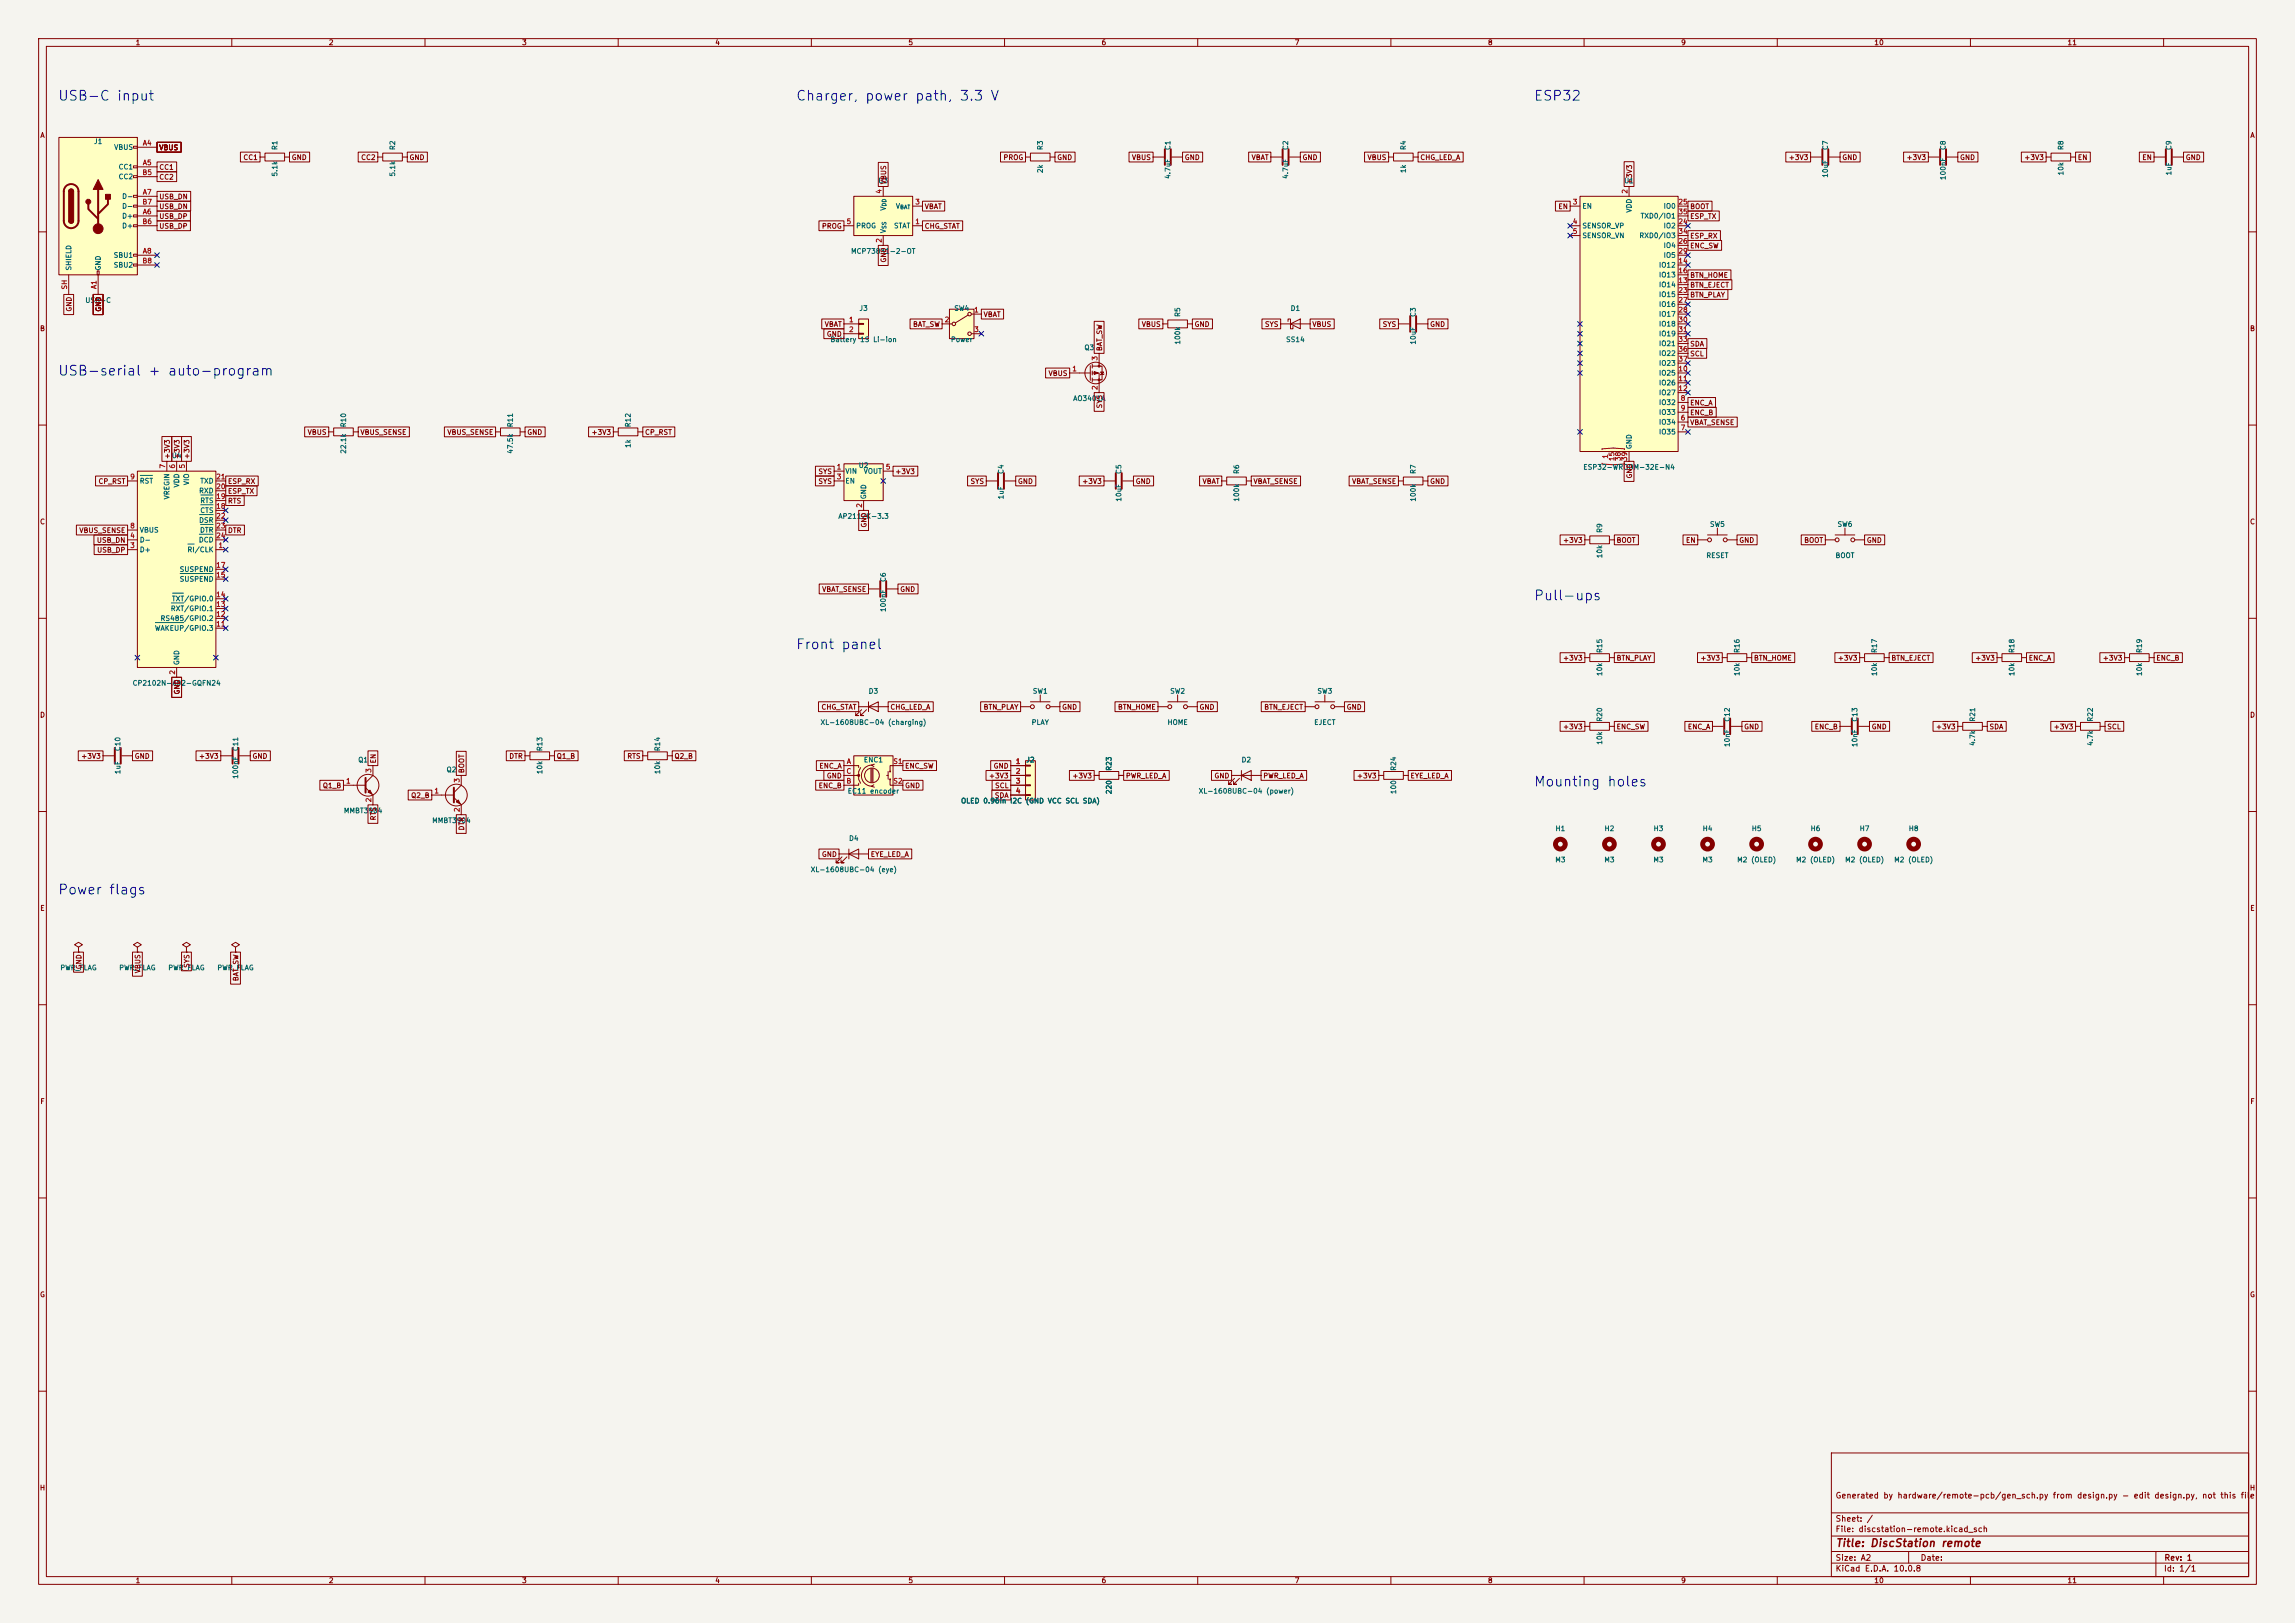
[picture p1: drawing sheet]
<svg xmlns="http://www.w3.org/2000/svg" width="594mm" height="420mm" viewBox="0 0 594 420" stroke-linecap="round" stroke-linejoin="round" font-family="sans-serif">
<defs><g id="words">
<g font-size="2.5" fill="#0000c2">
<text x="14.8" y="26.7">USB-C input</text>
<text x="205.8" y="26.7">Charger, power path, 3.3 V</text>
<text x="396.8" y="26.7">ESP32</text>
<text x="14.8" y="97.8">USB-serial + auto-program</text>
<text x="396.8" y="156">Pull-ups</text>
<text x="205.8" y="168.6">Front panel</text>
<text x="396.8" y="204.2">Mounting holes</text>
<text x="14.8" y="232.1">Power flags</text>
</g>
<text font-size="2" fill="#840000" x="475" y="400.8">Title: DiscStation remote</text>
<g font-size="1.5" fill="#840000">
<text x="475" y="388.1">Generated by hardware/remote-pcb/gen_sch.py from design.py - edit design.py, not this file</text>
<text x="475" y="394.1">Sheet: /</text>
<text x="475" y="396.8">File: discstation-remote.kicad_sch</text>
<text x="475" y="407">KiCad E.D.A. 10.0.8</text>
<text x="475" y="404.2">Size: A2</text>
<text x="497" y="404.2">Date:</text>
<text x="560" y="407">Id: 1/1</text>
<text x="560.1" y="404.2">Rev: 1</text>
</g>
<g font-size="1.3" fill="#840000">
<text x="35" y="12">1</text>
<text x="85" y="12">2</text>
<text x="135" y="12">3</text>
<text x="185" y="12">4</text>
<text x="235" y="12">5</text>
<text x="285" y="12">6</text>
<text x="335" y="12">7</text>
<text x="385" y="12">8</text>
<text x="435" y="12">9</text>
<text x="485" y="12">10</text>
<text x="535" y="12">11</text>
<text x="10.3" y="36">A</text>
<text x="582.3" y="36">A</text>
<text x="41.1" y="39.2">VBUS</text>
<text x="62.9" y="41.7">CC1</text>
<text x="75.4" y="41.7">GND</text>
<text x="93.3" y="41.7">CC2</text>
<text x="105.9" y="41.7">GND</text>
<text x="259.6" y="41.7">PROG</text>
<text x="273.5" y="41.7">GND</text>
<text x="292.8" y="41.7">VBUS</text>
<text x="306.5" y="41.7">GND</text>
<text x="323.8" y="41.7">VBAT</text>
<text x="337" y="41.7">GND</text>
<text x="353.8" y="41.7">VBUS</text>
<text x="367.5" y="41.7">CHG_LED_A</text>
<text x="462.8" y="41.7">+3V3</text>
<text x="476.7" y="41.7">GND</text>
<text x="493.3" y="41.7">+3V3</text>
<text x="507.2" y="41.7">GND</text>
<text x="523.8" y="41.7">+3V3</text>
<text x="537.7" y="41.7">EN</text>
<text x="554.3" y="41.7">EN</text>
<text x="565.6" y="41.7">GND</text>
<text x="41.1" y="44.2">CC1</text>
<text x="41.1" y="46.8">CC2</text>
<text x="229.7" y="47.8" transform="rotate(-90 229.7 47.8)">VBUS</text>
<text x="422.7" y="47.8" transform="rotate(-90 422.7 47.8)">+3V3</text>
<text x="41.1" y="51.9">USB_DN</text>
<text x="41.1" y="56.9">USB_DP</text>
<text x="41.1" y="59.5">USB_DP</text>
<text x="41.1" y="54.4">USB_DN</text>
<text x="212.6" y="59.5">PROG</text>
<text x="239.2" y="54.4">VBAT</text>
<text x="239.2" y="59.5">CHG_STAT</text>
<text x="403.2" y="54.4">EN</text>
<text x="437.3" y="56.9">ESP_TX</text>
<text x="437.3" y="54.4">BOOT</text>
<text x="437.3" y="64.6">ENC_SW</text>
<text x="437.3" y="62">ESP_RX</text>
<text x="229.7" y="68.1" transform="rotate(-90 229.7 68.1)">GND</text>
<text x="437.3" y="74.7">BTN_EJECT</text>
<text x="437.3" y="72.2">BTN_HOME</text>
<text x="437.3" y="77.3">BTN_PLAY</text>
<text x="18.8" y="80.8" transform="rotate(-90 18.8 80.8)">GND</text>
<text x="26.5" y="80.8" transform="rotate(-90 26.5 80.8)">GND</text>
<text x="254.4" y="82.3">VBAT</text>
<text x="10.2" y="86">B</text>
<text x="213.3" y="84.9">VBAT</text>
<text x="213.9" y="87.4">GND</text>
<text x="236.2" y="84.9">BAT_SW</text>
<text x="295.4" y="84.9">VBUS</text>
<text x="309.1" y="84.9">GND</text>
<text x="327.3" y="84.9">SYS</text>
<text x="339.5" y="84.9">VBUS</text>
<text x="357.7" y="84.9">SYS</text>
<text x="370" y="84.9">GND</text>
<text x="437.3" y="90">SDA</text>
<text x="582.2" y="86">B</text>
<text x="285.5" y="91" transform="rotate(-90 285.5 91)">BAT_SW</text>
<text x="437.3" y="92.5">SCL</text>
<text x="271.3" y="97.6">VBUS</text>
<text x="285.5" y="105.8" transform="rotate(-90 285.5 105.8)">SYS</text>
<text x="437.3" y="105.2">ENC_A</text>
<text x="437.3" y="107.7">ENC_B</text>
<text x="79.5" y="112.8">VBUS</text>
<text x="93.2" y="112.8">VBUS_SENSE</text>
<text x="115.7" y="112.8">VBUS_SENSE</text>
<text x="136.3" y="112.8">GND</text>
<text x="153" y="112.8">+3V3</text>
<text x="166.8" y="112.8">CP_RST</text>
<text x="437.3" y="110.3">VBAT_SENSE</text>
<text x="44.2" y="118.9" transform="rotate(-90 44.2 118.9)">+3V3</text>
<text x="46.8" y="118.9" transform="rotate(-90 46.8 118.9)">+3V3</text>
<text x="49.3" y="118.9" transform="rotate(-90 49.3 118.9)">+3V3</text>
<text x="25.4" y="125.5">CP_RST</text>
<text x="58.9" y="125.5">ESP_RX</text>
<text x="211.7" y="123">SYS</text>
<text x="211.7" y="125.5">SYS</text>
<text x="231.6" y="123">+3V3</text>
<text x="251.1" y="125.5">SYS</text>
<text x="263.3" y="125.5">GND</text>
<text x="280" y="125.5">+3V3</text>
<text x="293.8" y="125.5">GND</text>
<text x="311.1" y="125.5">VBAT</text>
<text x="324.3" y="125.5">VBAT_SENSE</text>
<text x="349.8" y="125.5">VBAT_SENSE</text>
<text x="370" y="125.5">GND</text>
<text x="422.7" y="124" transform="rotate(-90 422.7 124)">GND</text>
<text x="58.9" y="130.6">RTS</text>
<text x="58.9" y="128.1">ESP_TX</text>
<text x="10.2" y="136">C</text>
<text x="224.6" y="136.7" transform="rotate(-90 224.6 136.7)">GND</text>
<text x="582.2" y="136">C</text>
<text x="20.4" y="138.2">VBUS_SENSE</text>
<text x="24.9" y="140.8">USB_DN</text>
<text x="25" y="143.3">USB_DP</text>
<text x="58.9" y="138.2">DTR</text>
<text x="404.4" y="140.8">+3V3</text>
<text x="418.3" y="140.8">BOOT</text>
<text x="436.2" y="140.8">EN</text>
<text x="450" y="140.8">GND</text>
<text x="466.8" y="140.8">BOOT</text>
<text x="483" y="140.8">GND</text>
<text x="212.7" y="153.5">VBAT_SENSE</text>
<text x="232.9" y="153.5">GND</text>
<text x="404.4" y="171.2">+3V3</text>
<text x="418.3" y="171.2">BTN_PLAY</text>
<text x="440" y="171.2">+3V3</text>
<text x="453.8" y="171.2">BTN_HOME</text>
<text x="475.5" y="171.2">+3V3</text>
<text x="489.4" y="171.2">BTN_EJECT</text>
<text x="511.1" y="171.2">+3V3</text>
<text x="525" y="171.2">ENC_A</text>
<text x="544.1" y="171.2">+3V3</text>
<text x="558" y="171.2">ENC_B</text>
<text x="46.8" y="179.8" transform="rotate(-90 46.8 179.8)">GND</text>
<text x="10.2" y="186">D</text>
<text x="212.5" y="183.9">CHG_STAT</text>
<text x="230.3" y="183.9">CHG_LED_A</text>
<text x="254.4" y="183.9">BTN_PLAY</text>
<text x="274.8" y="183.9">GND</text>
<text x="289.2" y="183.9">BTN_HOME</text>
<text x="310.3" y="183.9">GND</text>
<text x="327.1" y="183.9">BTN_EJECT</text>
<text x="348.4" y="183.9">GND</text>
<text x="582.2" y="186">D</text>
<text x="404.4" y="189">+3V3</text>
<text x="418.3" y="189">ENC_SW</text>
<text x="436.7" y="189">ENC_A</text>
<text x="451.3" y="189">GND</text>
<text x="469.6" y="189">ENC_B</text>
<text x="484.3" y="189">GND</text>
<text x="500.9" y="189">+3V3</text>
<text x="514.8" y="189">SDA</text>
<text x="531.4" y="189">+3V3</text>
<text x="545.3" y="189">SCL</text>
<text x="20.9" y="196.6">+3V3</text>
<text x="34.7" y="196.6">GND</text>
<text x="51.4" y="196.6">+3V3</text>
<text x="65.2" y="196.6">GND</text>
<text x="97.6" y="197.7" transform="rotate(-90 97.6 197.7)">EN</text>
<text x="131.7" y="196.6">DTR</text>
<text x="144" y="196.6">Q1_B</text>
<text x="162.2" y="196.6">RTS</text>
<text x="174.4" y="196.6">Q2_B</text>
<text x="120.4" y="200.2" transform="rotate(-90 120.4 200.2)">BOOT</text>
<text x="211.9" y="199.2">ENC_A</text>
<text x="213.9" y="201.7">GND</text>
<text x="234.1" y="199.2">ENC_SW</text>
<text x="255.8" y="201.7">+3V3</text>
<text x="257" y="199.2">GND</text>
<text x="277.4" y="201.7">+3V3</text>
<text x="291.3" y="201.7">PWR_LED_A</text>
<text x="314.2" y="201.7">GND</text>
<text x="326.8" y="201.7">PWR_LED_A</text>
<text x="351.1" y="201.7">+3V3</text>
<text x="364.9" y="201.7">EYE_LED_A</text>
<text x="83.4" y="204.3">Q1_B</text>
<text x="106.3" y="206.8">Q2_B</text>
<text x="211.7" y="204.3">ENC_B</text>
<text x="234.1" y="204.3">GND</text>
<text x="257.3" y="206.8">SDA</text>
<text x="257.4" y="204.3">SCL</text>
<text x="97.6" y="212.4" transform="rotate(-90 97.6 212.4)">RTS</text>
<text x="120.4" y="215" transform="rotate(-90 120.4 215)">DTR</text>
<text x="212.6" y="222">GND</text>
<text x="225.2" y="222">EYE_LED_A</text>
<text x="10.3" y="236">E</text>
<text x="582.3" y="236">E</text>
<text x="21.4" y="251" transform="rotate(-90 21.4 251)">GND</text>
<text x="36.6" y="252" transform="rotate(-90 36.6 252)">VBUS</text>
<text x="49.3" y="250.6" transform="rotate(-90 49.3 250.6)">SYS</text>
<text x="62" y="254" transform="rotate(-90 62 254)">BAT_SW</text>
<text x="10.3" y="286">F</text>
<text x="582.3" y="286">F</text>
<text x="10.2" y="336">G</text>
<text x="582.2" y="336">G</text>
<text x="10.2" y="386">H</text>
<text x="582.2" y="386">H</text>
<text x="35" y="410">1</text>
<text x="85" y="410">2</text>
<text x="135" y="410">3</text>
<text x="185" y="410">4</text>
<text x="235" y="410">5</text>
<text x="285" y="410">6</text>
<text x="335" y="410">7</text>
<text x="385" y="410">8</text>
<text x="435" y="410">9</text>
<text x="485" y="410">10</text>
<text x="535" y="410">11</text>
</g>
<g font-size="1.3" fill="#006464">
<text x="24.2" y="37.6">J1</text>
<text x="29.4" y="39.1">VBUS</text>
<text x="72.1" y="39" transform="rotate(-90 72.1 39)">R1</text>
<text x="102.6" y="39" transform="rotate(-90 102.6 39)">R2</text>
<text x="270.2" y="39" transform="rotate(-90 270.2 39)">R3</text>
<text x="303.2" y="39" transform="rotate(-90 303.2 39)">C1</text>
<text x="333.7" y="39" transform="rotate(-90 333.7 39)">C2</text>
<text x="364.2" y="39" transform="rotate(-90 364.2 39)">R4</text>
<text x="473.4" y="39" transform="rotate(-90 473.4 39)">C7</text>
<text x="503.9" y="39" transform="rotate(-90 503.9 39)">C8</text>
<text x="534.4" y="39" transform="rotate(-90 534.4 39)">R8</text>
<text x="562.3" y="39" transform="rotate(-90 562.3 39)">C9</text>
<text x="30.6" y="44.1">CC1</text>
<text x="30.6" y="46.7">CC2</text>
<text x="72.1" y="45.8" transform="rotate(-90 72.1 45.8)">5.1k</text>
<text x="102.6" y="45.8" transform="rotate(-90 102.6 45.8)">5.1k</text>
<text x="227.2" y="47.7">U3</text>
<text x="270.2" y="44.9" transform="rotate(-90 270.2 44.9)">2k</text>
<text x="303.2" y="46.4" transform="rotate(-90 303.2 46.4)">4.7uF</text>
<text x="333.7" y="46.4" transform="rotate(-90 333.7 46.4)">4.7uF</text>
<text x="364.2" y="44.9" transform="rotate(-90 364.2 44.9)">1k</text>
<text x="420.2" y="47.7">U1</text>
<text x="473.4" y="46.1" transform="rotate(-90 473.4 46.1)">10uF</text>
<text x="503.9" y="46.7" transform="rotate(-90 503.9 46.7)">100nF</text>
<text x="534.4" y="45.5" transform="rotate(-90 534.4 45.5)">10k</text>
<text x="562.3" y="45.5" transform="rotate(-90 562.3 45.5)">1uF</text>
<text x="31.5" y="51.8">D-</text>
<text x="31.5" y="56.8">D+</text>
<text x="31.5" y="59.4">D+</text>
<text x="31.5" y="54.3">D-</text>
<text x="221.5" y="59.4">PROG</text>
<text x="229.6" y="54.7" transform="rotate(-90 229.6 54.7)">V</text>
<text x="231.3" y="59.4">STAT</text>
<text x="231.7" y="54.3">V</text>
<text x="409.4" y="54.3">EN</text>
<text x="409.4" y="59.4">SENSOR_VP</text>
<text x="422.6" y="55.2" transform="rotate(-90 422.6 55.2)">VDD</text>
<text x="424.5" y="56.8">TXD0/IO1</text>
<text x="430.5" y="59.4">IO2</text>
<text x="430.5" y="54.3">IO0</text>
<text x="220.1" y="66">MCP73831-2-OT</text>
<text x="229.6" y="60.5" transform="rotate(-90 229.6 60.5)">V</text>
<text x="409.4" y="61.9">SENSOR_VN</text>
<text x="424.2" y="61.9">RXD0/IO3</text>
<text x="430.5" y="64.5">IO4</text>
<text x="18.7" y="70.1" transform="rotate(-90 18.7 70.1)">SHIELD</text>
<text x="26.4" y="70.1" transform="rotate(-90 26.4 70.1)">GND</text>
<text x="29.3" y="67">SBU1</text>
<text x="29.3" y="69.5">SBU2</text>
<text x="429.3" y="69.5">IO12</text>
<text x="430.5" y="67">IO5</text>
<text x="429.3" y="74.6">IO14</text>
<text x="429.3" y="72.1">IO13</text>
<text x="429.3" y="77.2">IO15</text>
<text x="21.9" y="78.7">USB-C</text>
<text x="222.3" y="80.7">J3</text>
<text x="246.9" y="80.7">SW4</text>
<text x="305.8" y="82.1" transform="rotate(-90 305.8 82.1)">R5</text>
<text x="333.9" y="80.7">D1</text>
<text x="366.7" y="82.1" transform="rotate(-90 366.7 82.1)">C3</text>
<text x="429.3" y="79.7">IO16</text>
<text x="429.3" y="82.2">IO17</text>
<text x="214.8" y="88.8">Battery 1S Li-ion</text>
<text x="246" y="88.8">Power</text>
<text x="305.8" y="89.3" transform="rotate(-90 305.8 89.3)">100k</text>
<text x="332.7" y="88.8">SS14</text>
<text x="366.7" y="89.3" transform="rotate(-90 366.7 89.3)">10uF</text>
<text x="429.3" y="84.8">IO18</text>
<text x="429.3" y="87.3">IO19</text>
<text x="429.3" y="89.9">IO21</text>
<text x="280.5" y="90.9">Q3</text>
<text x="429.3" y="92.4">IO22</text>
<text x="429.3" y="94.9">IO23</text>
<text x="429.3" y="97.5">IO25</text>
<text x="429.3" y="100">IO26</text>
<text x="277.6" y="104.1">AO3401A</text>
<text x="429.3" y="105.1">IO32</text>
<text x="429.3" y="107.6">IO33</text>
<text x="429.3" y="102.6">IO27</text>
<text x="89.9" y="110.7" transform="rotate(-90 89.9 110.7)">R10</text>
<text x="133" y="110.7" transform="rotate(-90 133 110.7)">R11</text>
<text x="163.5" y="110.7" transform="rotate(-90 163.5 110.7)">R12</text>
<text x="429.3" y="110.2">IO34</text>
<text x="429.3" y="112.7">IO35</text>
<text x="44.3" y="118.8">U4</text>
<text x="89.9" y="117.6" transform="rotate(-90 89.9 117.6)">22.1k</text>
<text x="133" y="117.6" transform="rotate(-90 133 117.6)">47.5k</text>
<text x="163.5" y="116" transform="rotate(-90 163.5 116)">1k</text>
<text x="422.6" y="116.4" transform="rotate(-90 422.6 116.4)">GND</text>
<text x="36" y="125.4">RST</text>
<text x="49.2" y="125.7" transform="rotate(-90 49.2 125.7)">VIO</text>
<text x="51.7" y="125.4">TXD</text>
<text x="218.7" y="122.9">VIN</text>
<text x="218.7" y="125.4">EN</text>
<text x="222.1" y="121.4">U2</text>
<text x="223.4" y="122.9">VOUT</text>
<text x="260" y="122.8" transform="rotate(-90 260 122.8)">C4</text>
<text x="290.5" y="122.8" transform="rotate(-90 290.5 122.8)">C5</text>
<text x="321" y="122.8" transform="rotate(-90 321 122.8)">R6</text>
<text x="366.7" y="122.8" transform="rotate(-90 366.7 122.8)">R7</text>
<text x="409.7" y="121.8">ESP32-WROOM-32E-N4</text>
<text x="44.1" y="129.4" transform="rotate(-90 44.1 129.4)">VREGIN</text>
<text x="46.7" y="126.3" transform="rotate(-90 46.7 126.3)">VDD</text>
<text x="51.4" y="128">RXD</text>
<text x="51.7" y="130.5">RTS</text>
<text x="224.5" y="129.3" transform="rotate(-90 224.5 129.3)">GND</text>
<text x="260" y="129.4" transform="rotate(-90 260 129.4)">1uF</text>
<text x="290.5" y="130" transform="rotate(-90 290.5 130)">10uF</text>
<text x="321" y="130" transform="rotate(-90 321 130)">100k</text>
<text x="366.7" y="130" transform="rotate(-90 366.7 130)">100k</text>
<text x="51.4" y="135.6">DSR</text>
<text x="51.7" y="133">CTS</text>
<text x="216.9" y="134.5">AP2112K-3.3</text>
<text x="442.4" y="136.6">SW5</text>
<text x="475.5" y="136.6">SW6</text>
<text x="36" y="143.2">D+</text>
<text x="36" y="140.7">D-</text>
<text x="36" y="138.1">VBUS</text>
<text x="48.4" y="143.2">RI/CLK</text>
<text x="51.3" y="140.7">DCD</text>
<text x="51.6" y="138.1">DTR</text>
<text x="415" y="138" transform="rotate(-90 415 138)">R9</text>
<text x="46.4" y="148.3">SUSPEND</text>
<text x="415" y="144.6" transform="rotate(-90 415 144.6)">10k</text>
<text x="441.5" y="144.7">RESET</text>
<text x="474.9" y="144.7">BOOT</text>
<text x="44.4" y="155.9">TXT/GPIO.0</text>
<text x="46.4" y="150.8">SUSPEND</text>
<text x="229.6" y="150.7" transform="rotate(-90 229.6 150.7)">C6</text>
<text x="41.4" y="161">RS485/GPIO.2</text>
<text x="44.1" y="158.4">RXT/GPIO.1</text>
<text x="229.6" y="158.5" transform="rotate(-90 229.6 158.5)">100nF</text>
<text x="40" y="163.5">WAKEUP/GPIO.3</text>
<text x="46.7" y="172.2" transform="rotate(-90 46.7 172.2)">GND</text>
<text x="415" y="169.1" transform="rotate(-90 415 169.1)">R15</text>
<text x="450.5" y="169.1" transform="rotate(-90 450.5 169.1)">R16</text>
<text x="486.1" y="169.1" transform="rotate(-90 486.1 169.1)">R17</text>
<text x="521.7" y="169.1" transform="rotate(-90 521.7 169.1)">R18</text>
<text x="554.7" y="169.1" transform="rotate(-90 554.7 169.1)">R19</text>
<text x="34.2" y="177.7">CP2102N-A02-GQFN24</text>
<text x="224.7" y="179.8">D3</text>
<text x="267.2" y="179.8">SW1</text>
<text x="302.7" y="179.8">SW2</text>
<text x="340.8" y="179.8">SW3</text>
<text x="415" y="175.1" transform="rotate(-90 415 175.1)">10k</text>
<text x="450.5" y="175.1" transform="rotate(-90 450.5 175.1)">10k</text>
<text x="486.1" y="175.1" transform="rotate(-90 486.1 175.1)">10k</text>
<text x="521.7" y="175.1" transform="rotate(-90 521.7 175.1)">10k</text>
<text x="554.7" y="175.1" transform="rotate(-90 554.7 175.1)">10k</text>
<text x="212.2" y="187.9">XL-1608UBC-04 (charging)</text>
<text x="266.9" y="187.9">PLAY</text>
<text x="302" y="187.9">HOME</text>
<text x="340" y="187.9">EJECT</text>
<text x="415" y="186.9" transform="rotate(-90 415 186.9)">R20</text>
<text x="448" y="186.9" transform="rotate(-90 448 186.9)">C12</text>
<text x="481" y="186.9" transform="rotate(-90 481 186.9)">C13</text>
<text x="511.5" y="186.9" transform="rotate(-90 511.5 186.9)">R21</text>
<text x="542" y="186.9" transform="rotate(-90 542 186.9)">R22</text>
<text x="31.4" y="194.5" transform="rotate(-90 31.4 194.5)">C10</text>
<text x="61.9" y="194.5" transform="rotate(-90 61.9 194.5)">C11</text>
<text x="92.6" y="197.6">Q1</text>
<text x="140.7" y="194.5" transform="rotate(-90 140.7 194.5)">R13</text>
<text x="171.1" y="194.5" transform="rotate(-90 171.1 194.5)">R14</text>
<text x="223.5" y="197.6">ENC1</text>
<text x="265.5" y="197.6">J2</text>
<text x="321.2" y="197.6">D2</text>
<text x="415" y="192.9" transform="rotate(-90 415 192.9)">10k</text>
<text x="448" y="193.5" transform="rotate(-90 448 193.5)">10nF</text>
<text x="481" y="193.5" transform="rotate(-90 481 193.5)">10nF</text>
<text x="511.5" y="193.2" transform="rotate(-90 511.5 193.2)">4.7k</text>
<text x="542" y="193.2" transform="rotate(-90 542 193.2)">4.7k</text>
<text x="31.4" y="200.5" transform="rotate(-90 31.4 200.5)">1uF</text>
<text x="61.9" y="201.7" transform="rotate(-90 61.9 201.7)">100nF</text>
<text x="115.4" y="200.1">Q2</text>
<text x="140.7" y="200.5" transform="rotate(-90 140.7 200.5)">10k</text>
<text x="171.1" y="200.5" transform="rotate(-90 171.1 200.5)">10k</text>
<text x="288" y="199.6" transform="rotate(-90 288 199.6)">R23</text>
<text x="361.6" y="199.6" transform="rotate(-90 361.6 199.6)">R24</text>
<text x="219.3" y="205.7">EC11 encoder</text>
<text x="248.6" y="208.2">OLED 0.96in I2C (GND VCC SCL SDA)</text>
<text x="288" y="205.6" transform="rotate(-90 288 205.6)">220</text>
<text x="310.1" y="205.7">XL-1608UBC-04 (power)</text>
<text x="361.6" y="205.6" transform="rotate(-90 361.6 205.6)">100</text>
<text x="88.9" y="210.7">MMBT3904</text>
<text x="111.7" y="213.3">MMBT3904</text>
<text x="402.5" y="215.4">H1</text>
<text x="415.2" y="215.4">H2</text>
<text x="427.9" y="215.4">H3</text>
<text x="440.6" y="215.4">H4</text>
<text x="453.3" y="215.4">H5</text>
<text x="468.5" y="215.4">H6</text>
<text x="481.2" y="215.4">H7</text>
<text x="493.9" y="215.4">H8</text>
<text x="219.6" y="217.9">D4</text>
<text x="209.7" y="226">XL-1608UBC-04 (eye)</text>
<text x="402.4" y="223.4">M3</text>
<text x="415.1" y="223.4">M3</text>
<text x="427.8" y="223.4">M3</text>
<text x="440.5" y="223.4">M3</text>
<text x="449.5" y="223.4">M2 (OLED)</text>
<text x="464.7" y="223.4">M2 (OLED)</text>
<text x="477.4" y="223.4">M2 (OLED)</text>
<text x="490.1" y="223.4">M2 (OLED)</text>
<text x="15.5" y="251.4">PWR_FLAG</text>
<text x="30.7" y="251.4">PWR_FLAG</text>
<text x="43.4" y="251.4">PWR_FLAG</text>
<text x="56.1" y="251.4">PWR_FLAG</text>
</g>
<g font-size="1.3" fill="#a90000">
<text x="36.8" y="38">A4</text>
<text x="36.7" y="45.6">B5</text>
<text x="36.8" y="43">A5</text>
<text x="36.7" y="53.2">B7</text>
<text x="36.8" y="50.7">A7</text>
<text x="228.5" y="50.3" transform="rotate(-90 228.5 50.3)">4</text>
<text x="236.8" y="53.2">3</text>
<text x="406.9" y="53.2">3</text>
<text x="421.5" y="50.3" transform="rotate(-90 421.5 50.3)">2</text>
<text x="434.3" y="53.2">25</text>
<text x="36.7" y="58.3">B6</text>
<text x="36.8" y="55.7">A6</text>
<text x="219" y="58.3">5</text>
<text x="236.8" y="58.3">1</text>
<text x="406.9" y="58.3">4</text>
<text x="434.3" y="58.3">24</text>
<text x="434.3" y="55.7">35</text>
<text x="36.8" y="65.9">A8</text>
<text x="228.5" y="63" transform="rotate(-90 228.5 63)">2</text>
<text x="406.9" y="60.8">5</text>
<text x="434.3" y="63.4">26</text>
<text x="434.3" y="65.9">29</text>
<text x="434.3" y="60.8">34</text>
<text x="36.7" y="68.4">B8</text>
<text x="434.3" y="68.4">14</text>
<text x="434.3" y="71">16</text>
<text x="17.6" y="75.1" transform="rotate(-90 17.6 75.1)">SH</text>
<text x="25.3" y="74.9" transform="rotate(-90 25.3 74.9)">A1</text>
<text x="434.3" y="73.5">13</text>
<text x="434.3" y="76.1">23</text>
<text x="219.6" y="83.7">1</text>
<text x="244.4" y="83.7">2</text>
<text x="252" y="81.1">1</text>
<text x="434.3" y="78.6">27</text>
<text x="434.3" y="81.1">28</text>
<text x="434.3" y="83.7">30</text>
<text x="219.6" y="86.2">2</text>
<text x="252" y="86.2">3</text>
<text x="434.3" y="86.2">31</text>
<text x="434.3" y="88.8">33</text>
<text x="284.3" y="93.4" transform="rotate(-90 284.3 93.4)">3</text>
<text x="434.3" y="91.3">36</text>
<text x="434.3" y="93.8">37</text>
<text x="277.4" y="96.4">1</text>
<text x="284.3" y="101.1" transform="rotate(-90 284.3 101.1)">2</text>
<text x="434.3" y="96.4">10</text>
<text x="434.3" y="98.9">11</text>
<text x="434.3" y="101.5">12</text>
<text x="434.9" y="104">8</text>
<text x="434.9" y="106.5">9</text>
<text x="434.9" y="109.1">6</text>
<text x="434.9" y="111.6">7</text>
<text x="416.5" y="118.8" transform="rotate(-90 416.5 118.8)">1</text>
<text x="418.1" y="119.4" transform="rotate(-90 418.1 119.4)">15</text>
<text x="419.8" y="119.4" transform="rotate(-90 419.8 119.4)">38</text>
<text x="421.4" y="119.4" transform="rotate(-90 421.4 119.4)">39</text>
<text x="33.6" y="124.3">9</text>
<text x="43" y="121.4" transform="rotate(-90 43 121.4)">7</text>
<text x="45.6" y="121.4" transform="rotate(-90 45.6 121.4)">6</text>
<text x="48.1" y="121.4" transform="rotate(-90 48.1 121.4)">5</text>
<text x="55.8" y="124.3">21</text>
<text x="216.4" y="121.8">1</text>
<text x="216.4" y="124.3">3</text>
<text x="229.1" y="121.8">5</text>
<text x="55.8" y="131.9">18</text>
<text x="55.8" y="129.4">19</text>
<text x="55.8" y="126.9">20</text>
<text x="223.4" y="131.5" transform="rotate(-90 223.4 131.5)">2</text>
<text x="33.6" y="137">8</text>
<text x="55.8" y="134.5">22</text>
<text x="55.8" y="137">23</text>
<text x="33.6" y="142.1">3</text>
<text x="33.6" y="139.6">4</text>
<text x="55.8" y="139.6">24</text>
<text x="56.4" y="142.1">1</text>
<text x="55.8" y="149.7">15</text>
<text x="55.8" y="147.2">17</text>
<text x="55.8" y="154.8">14</text>
<text x="55.8" y="159.9">12</text>
<text x="55.8" y="157.3">13</text>
<text x="55.8" y="162.4">11</text>
<text x="45.6" y="174.7" transform="rotate(-90 45.6 174.7)">2</text>
<text x="219" y="198">A</text>
<text x="231.1" y="198">S1</text>
<text x="262.8" y="198">1</text>
<text x="89.4" y="203.1">1</text>
<text x="96.4" y="200.1" transform="rotate(-90 96.4 200.1)">3</text>
<text x="119.2" y="202.7" transform="rotate(-90 119.2 202.7)">3</text>
<text x="218.9" y="203.1">B</text>
<text x="218.9" y="200.5">C</text>
<text x="231.1" y="203.1">S2</text>
<text x="262.8" y="200.5">2</text>
<text x="262.8" y="203.1">3</text>
<text x="96.4" y="207.7" transform="rotate(-90 96.4 207.7)">2</text>
<text x="112.3" y="205.6">1</text>
<text x="262.8" y="205.6">4</text>
<text x="119.2" y="210.3" transform="rotate(-90 119.2 210.3)">2</text>
</g>
<g font-size="1" fill="#006464">
<text x="229.6" y="53.5" transform="rotate(-90 229.6 53.5)">DD</text>
<text x="229.6" y="59.4" transform="rotate(-90 229.6 59.4)">SS</text>
<text x="232.8" y="54.4">BAT</text>
</g>
</g></defs>
<path d="M0 0h594v420h-594z" fill="#f5f4ef" stroke="#f5f4ef" stroke-width=".26"/>
<g fill="none" stroke="#840000" stroke-width=".26">
<path d="M10 10h574v400h-574zM12 12h570v396h-570zM60 10v2M110 10v2M160 10v2M210 10v2M260 10v2M310 10v2M360 10v2M410 10v2M460 10v2M510 10v2"/>
<path d="M560 10v2M10 60h2M582 60h2M301 83.8h1.3M302.3 82.8h5v2h-5zM307.3 83.8h1.3M10 110h2M582 110h2M10 160h2M582 160h2M10 210h2M582 210h2"/>
<path d="M10 260h2M582 260h2M10 310h2M582 310h2M10 360h2M474 376h108v32h-108zM582 360h2M474 397.5h108M474 391.5h108M60 408v2M110 408v2M160 408v2"/>
<path d="M210 408v2M260 408v2M310 408v2M360 408v2M410 408v2M460 408v2M474 404.5h108M474 401.5h108M494 401.5v3M510 408v2M558 401.5v6.5M560 408v2"/>
</g>
<path d="M245.7 80h6.4v7.6h-6.4z" fill="#ffffc2"/>
<g fill="none" stroke="#840000" stroke-width=".26">
<path d="M243.8 83.8h2.6M245.7 80h6.4v7.6h-6.4zM250.6 81.5l-3.3 2.1M251.5 81.3h2.5M251.5 86.4h2.5"/>
<circle cx="246.9" cy="83.8" r=".46"/>
<circle cx="251" cy="86.4" r=".46"/>
<circle cx="251" cy="81.3" r=".46"/>
</g>
<path d="M222.2 82.6h2.6v5h-2.6z" fill="#ffffc2"/>
<path d="M218.4 83.8h3.8M218.4 86.4h3.8M222.2 82.6h2.6v5h-2.6zM222.2 83.7h1.3v.2h-1.3zM222.2 86.2h1.3v.3h-1.3z" fill="none" stroke="#840000" stroke-width=".26"/>
<path d="M221 50.8h15.2v10.2h-15.2z" fill="#ffffc2"/>
<g fill="none" stroke="#840000" stroke-width=".26">
<path d="M266.7 39.6h5.1v2.1h-5.1zM218.4 58.4h2.6M221 50.8h15.2v10.2h-15.2zM228.6 48.3v2.5M236.2 58.4h2.6M236.2 53.3h2.6M265.4 40.6h1.3M271.8 40.6h1.2M557.5 40.6h2.8M562.4 40.6h2.7M228.6 61v2.5M516.9 170.2h1.3"/>
<path d="M518.2 169.2h5v2h-5zM523.2 170.2h1.3M549.9 170.2h1.3M551.2 169.2h5.1v2h-5.1zM556.3 170.2h1.2M506.7 188h1.3M508 186.9h5.1v2.1h-5.1zM513.1 188h1.2M537.2 188h1.3M538.5 186.9h5.1v2.1h-5.1zM543.6 188h1.2"/>
</g>
<path d="M560.6 38.6v4.1M562.1 38.6v4.1" fill="none" stroke="#840000" stroke-width=".51"/>
<path d="M408.9 50.8h25.4v66h-25.4z" fill="#ffffc2"/>
<g fill="none" stroke="#840000" stroke-width=".26">
<path d="M406.4 53.3h2.5M406.4 58.4h2.5M408.9 50.8h25.4v66h-25.4zM421.6 48.3v2.5M434.3 53.3h2.6M434.3 58.4h2.6M434.3 55.9h2.6M468.6 40.6h2.8M473.5 40.6h2.7M499.1 40.6h2.8M503.9 40.6h2.8M406.4 61h2.5"/>
<path d="M434.3 61h2.6M434.3 73.7h2.6M434.3 68.6h2.6M434.3 71.1h2.6M434.3 76.2h2.6M434.3 63.5h2.6M434.3 78.7h2.6M434.3 66h2.6M434.3 96.5h2.6M434.3 99.1h2.6M434.3 81.3h2.6M434.3 83.8h2.6"/>
<path d="M434.3 86.4h2.6M434.3 88.9h2.6M434.3 91.4h2.6M434.3 94h2.6M421.6 116.8v2.6M434.3 109.2h2.6M434.3 111.8h2.6M434.3 104.1h2.6M434.3 106.7h2.6M434.3 101.6h2.6"/>
</g>
<path d="M414.7 116.4v-.2l2.9-.3 2.9 .3v.2M414.7 119.9v.2l2.9 .2 2.9-.2v-.2" fill="none" stroke="#a90000" stroke-width=".26"/>
<path d="M471.7 38.6v4.1M473.2 38.6v4.1M502.2 38.6v4.1M503.7 38.6v4.1" fill="none" stroke="#840000" stroke-width=".51"/>
<path d="M218.4 120h10.2v9.5h-10.2z" fill="#ffffc2"/>
<g fill="none" stroke="#840000" stroke-width=".26">
<path d="M360.7 39.6h5.1v2.1h-5.1zM298.4 40.6h2.8M303.3 40.6h2.8M328.9 40.6h2.8M333.8 40.6h2.7M359.4 40.6h1.3M365.8 40.6h1.2M331.5 83.8h7.6M333.4 83.2v-.6h.6v2.5h.6v-.6M334 83.8l2.5-1.2v2.5zM361.9 83.8h2.8M366.8 83.8h2.8"/>
<path d="M215.9 121.9h2.5M215.9 124.5h2.5M218.4 120h10.2v9.5h-10.2zM223.5 129.5v2.6M228.6 121.9h2.5M316.2 124.5h1.3M317.5 123.4h5.1v2.1h-5.1zM322.6 124.5h1.2M361.9 124.5h1.3M363.2 123.4h5.1v2.1h-5.1zM368.3 124.5h1.3M304.8 179.8v1.8"/>
<path d="M342.9 179.8v1.8M166.4 195.6h1.2M167.6 194.6h5.1v2h-5.1zM172.7 195.6h1.3M284.5 199.6h5.1v2.1h-5.1zM299.7 182.9h2.6M302.3 181.6h5M307.3 182.9h2.6M321.3 199.4v2.5M337.8 182.9h2.6M340.4 181.6h5M345.4 182.9h2.6"/>
<path d="M358.1 199.6h5.1v2.1h-5.1zM283.2 200.7h1.3M289.6 200.7h1.2M318.8 200.7h7.6M319.5 201.4l-1.5 1.5h.8h-.8v-.7M320.8 201.4l-1.5 1.5h.7h-.7v-.7M321.3 200.7l2.5-1.3v2.5zM356.9 200.7h1.2M363.2 200.7h1.3M20.3 245.1l1-.6-1-.7-1 .7 1 .6v1.3M20.3 246.4h.1M35.6 245.1l1-.6-1-.7-1.1 .7 1.1 .6v1.3"/>
<path d="M35.6 246.4h.1M48.3 245.1l1-.6-1-.7-1.1 .7 1.1 .6v1.3M48.3 246.4h.1M61 245.1l1-.6-1-.7-1.1 .7 1.1 .6v1.3M61 246.4h.1"/>
<circle cx="302.8" cy="182.9" r=".51"/>
<circle cx="306.8" cy="182.9" r=".51"/>
<circle cx="340.9" cy="182.9" r=".51"/>
<circle cx="344.9" cy="182.9" r=".51"/>
</g>
<path d="M301.5 38.6v4.1M303 38.6v4.1M332 38.6v4.1M333.5 38.6v4.1M365 81.8v4.1M366.5 81.8v4.1" fill="none" stroke="#840000" stroke-width=".51"/>
<path d="M35.6 121.9h20.3v50.8h-20.3z" fill="#ffffc2"/>
<g fill="none" stroke="#840000" stroke-width=".26">
<path d="M43.2 119.4v2.5M45.7 119.4v2.5M48.3 119.4v2.5M33 139.7h2.6M33 137.2h2.6M33 124.5h2.6M35.6 121.9h20.3v50.8h-20.3zM55.9 139.7h2.5M55.9 137.2h2.5M55.9 124.5h2.5M55.9 132.1h2.5M55.9 129.5h2.5"/>
<path d="M55.9 127h2.5M55.9 134.6h2.5M33 142.2h2.6M55.9 142.2h2.5M55.9 157.5h2.5M55.9 154.9h2.5M55.9 149.9h2.5M55.9 147.3h2.5M45.7 172.7v2.6M55.9 162.6h2.5M55.9 160h2.5M26.7 195.6h2.8"/>
<path d="M31.5 195.6h2.8M219.7 219.7v2.6M217.2 221h7.6M217.9 221.7l-1.5 1.6h.8h-.8v-.8M219.2 221.7l-1.5 1.6h.7h-.7v-.8M219.7 221l2.5-1.3v2.6z"/>
</g>
<path d="M36.3 123h3.2M51.6 138.3h3.5M51.6 133.2h3.5M51.9 135.7h3.2M52 130.6h3.1M52 128.1h3.1M44.3 156h3.2M44.6 153.5h2.9M46.6 148.4h8.5M48.6 140.8h1.6M40.2 161.1h7.3" fill="none" stroke="#006464" stroke-width=".26"/>
<path d="M29.7 193.5v4.1M31.2 193.5v4.1" fill="none" stroke="#840000" stroke-width=".51"/>
<path d="M221 195.6h10.1v10.1h-10.1z" fill="#ffffc2"/>
<g fill="none" stroke="#840000" stroke-width=".26">
<path d="M218.4 198.1h3.8v.5M221 195.6h10.1v10.1h-10.1zM222.8 198.6l-.6 1v1.1h-.5M225.4 198.9v3.5M225.7 198a2.73 2.73 0 0 0-2.7 2.7 2.73 2.73 0 0 0 2.7 2.8M225.7 198.9v3.5M225.9 198.9v3.5M226.3 197.7l-.7 .3 .6 .4M229.9 199.6v2.1M233.7 198.1h-3.3v1.5M218.4 200.7h3.8v1l.6 1M222.2 202.7v.5h-3.8"/>
<path d="M226.2 203.1l-.6 .4 .7 .2M229.5 200.7h.4M230.4 201.7v1.5h3.3"/>
<circle cx="230.4" cy="199.6" r=".13"/>
<circle cx="225.7" cy="200.7" r="1.9"/>
<circle cx="230.4" cy="201.7" r=".13"/>
</g>
<circle cx="222.2" cy="200.7" r=".25" fill="#840000" stroke="#840000" stroke-width=".26"/>
<path d="M265.4 196.9h2.6v10.1h-2.6z" fill="#ffffc2"/>
<g fill="none" stroke="#840000" stroke-width=".26">
<path d="M68.6 39.6h5.1v2.1h-5.1zM99.1 39.6h5v2.1h-5zM530.9 39.6h5v2.1h-5zM67.3 40.6h1.3M73.7 40.6h1.2M97.8 40.6h1.3M104.1 40.6h1.3M529.6 40.6h1.3M535.9 40.6h1.3M85.1 111.8h1.3M86.4 110.7h5v2.1h-5zM91.4 111.8h1.3"/>
<path d="M128.3 111.8h1.2M129.5 110.7h5.1v2.1h-5.1zM134.6 111.8h1.3M158.7 111.8h1.3M160 110.7h5.1v2.1h-5.1zM165.1 111.8h1.3M224.8 152.4h2.8M229.6 152.4h2.8M269.2 179.8v1.8M57.1 195.6h2.8M62 195.6h2.8M96.5 198.1v2.6l-1.9 1.9"/>
<path d="M135.9 195.6h1.3M137.2 194.6h5v2h-5zM142.2 195.6h1.3M222.2 182.9h7.7M223 183.6l-1.5 1.6h.7h-.7v-.8M224.3 183.6l-1.5 1.6h.7h-.7v-.8M224.8 182.9l2.5-1.3v2.6zM224.8 181.6v2.6M261.6 198.1h3.8M264.2 182.9h2.5M265.4 196.9h2.6v10.1h-2.6zM265.4 198h1.3v.2h-1.3z"/>
<path d="M266.7 181.6h5.1M271.8 182.9h2.5M88.9 203.2h5.7M94.6 203.8l1.9 1.9v2.6M111.8 205.7h5.7M117.5 206.4l1.9 1.9v2.5M119.4 200.7v2.5l-1.9 1.9M261.6 200.7h3.8M261.6 203.2h3.8M261.6 205.7h3.8M265.4 200.5h1.3v.3h-1.3zM265.4 203.1h1.3v.2h-1.3z"/>
<path d="M265.4 205.6h1.3v.3h-1.3z"/>
<circle cx="267.2" cy="182.9" r=".51"/>
<circle cx="271.3" cy="182.9" r=".51"/>
<circle cx="95.2" cy="203.2" r="2.82"/>
<circle cx="118.1" cy="205.7" r="2.82"/>
</g>
<path d="M227.8 150.4v4M229.4 150.4v4M60.2 193.5v4.1M61.7 193.5v4.1M94.6 201.3v3.8M117.5 203.8v3.8" fill="none" stroke="#840000" stroke-width=".51"/>
<g fill="#840000" stroke="#840000" stroke-width=".26">
<path d="M118.1 207.5l.5-.5 .5 1z"/>
<path d="M95.2 205l.6-.5 .5 1z"/>
</g>
<path d="M15.2 35.6h20.4v35.5h-20.4z" fill="#ffffc2"/>
<g fill="none" stroke="#840000" stroke-width=".26">
<path d="M15.2 35.6h20.4v35.5h-20.4zM34.5 37.8h1.1v.6h-1.1zM35.6 38.1h5M40.6 36.8h6.3v2.6h-6.3zM62.2 39.4h5.1v2.5h-5.1zM74.9 39.4h5.2v2.5h-5.2zM92.7 39.4h5.1v2.5h-5.1zM105.4 39.4h5.2v2.5h-5.2zM259 39.4h6.4v2.5h-6.4zM273 39.4h5.3v2.5h-5.3zM292.2 39.4h6.2v2.5h-6.2zM306.1 39.4h5.2v2.5h-5.2z"/>
<path d="M323.2 39.4h5.7v2.5h-5.7zM336.5 39.4h5.3v2.5h-5.3zM353.2 39.4h6.2v2.5h-6.2zM367 39.4h11.7v2.5h-11.7zM462.2 39.4h6.4v2.5h-6.4zM476.2 39.4h5.3v2.5h-5.3zM492.7 39.4h6.4v2.5h-6.4zM506.7 39.4h5.2v2.5h-5.2zM523.2 39.4h6.4v2.5h-6.4zM537.2 39.4h3.8v2.5h-3.8zM553.7 39.4h3.8v2.5h-3.8zM565.1 39.4h5.3v2.5h-5.3z"/>
<path d="M17.8 49.5l.2-.4 .4-.2 .5 .2 .1 .4M17.8 57.2l.2 .4 .4 .2 .5-.2 .1-.4M34.5 42.9h1.1v.5h-1.1zM34.5 45.5h1.1v.5h-1.1zM34.5 50.5h1.1v.6h-1.1zM34.5 53.1h1.1v.5h-1.1zM34.5 55.6h1.1v.5h-1.1zM34.5 58.2h1.1v.5h-1.1zM35.6 43.2h5M35.6 55.9h5M35.6 50.8h5M35.6 45.7h5"/>
<path d="M35.6 58.4h5M35.6 53.3h5M40.6 41.9h5.1v2.6h-5.1zM40.6 49.5h8.8v2.6h-8.8zM40.6 44.4h5.1v2.6h-5.1zM40.6 54.6h8.7v2.6h-8.7zM40.6 57.1h8.7v2.6h-8.7zM40.6 52.1h8.8v2.5h-8.8zM212 57.1h6.4v2.6h-6.4zM227.3 42h2.6v6.3h-2.6zM238.8 52.1h5.7v2.5h-5.7zM238.8 57.1h10.4v2.6h-10.4z"/>
<path d="M402.6 52.1h3.8v2.5h-3.8zM420.4 41.8h2.5v6.5h-2.5zM436.9 59.7h8.4v2.5h-8.4zM436.9 54.6h8.1v2.6h-8.1zM436.9 52.1h6.2v2.5h-6.2zM16.5 76.2h2.6v5.2h-2.6zM17.8 71.1v5.1M24.1 76.2h2.6v5.2h-2.6zM25.1 70.1h.6v1h-.6zM25.4 71.1v5.1M34.5 65.8h1.1v.5h-1.1zM34.5 68.3h1.1v.5h-1.1z"/>
<path d="M35.6 66h5M35.6 68.6h5M227.3 63.5h2.6v5.2h-2.6zM436.9 72.4h11.4v2.5h-11.4zM436.9 69.8h11.1v2.6h-11.1zM436.9 74.9h10.3v2.6h-10.3zM436.9 62.2h8.7v2.6h-8.7zM212.7 82.5h5.7v2.6h-5.7zM213.2 85.1h5.2v2.5h-5.2zM235.6 82.5h8.2v2.6h-8.2zM254 80h5.7v2.6h-5.7zM270.6 95.2h6.3v2.6h-6.3z"/>
<path d="M276.9 96.5h5.3M282.2 94.6v3.8M282.7 94.7h2.5v3.6h-2.5M282.7 96.5h1.8v5.1M282.7 94.2v1.1M282.7 96v1M282.7 97.8v1M283.2 83.2h2.6v8.2h-2.6zM284.5 91.4v3.3M284.9 96.3h.7l-.4 .6zM285.7 96.8l-1 .2M294.8 82.5h6.2v2.6h-6.2z"/>
<path d="M308.6 82.5h5.2v2.6h-5.2zM326.6 82.5h4.9v2.6h-4.9zM339.1 82.5h6.2v2.6h-6.2zM357.1 82.5h4.8v2.6h-4.8zM369.6 82.5h5.2v2.6h-5.2zM436.9 87.6h4.9v2.6h-4.9zM436.9 90.2h4.8v2.5h-4.8zM41.9 113h2.6v6.4h-2.6zM44.4 113h2.6v6.4h-2.6zM47 113h2.5v6.4h-2.5zM78.9 110.5h6.2v2.5h-6.2zM92.7 110.5h13.3v2.5h-13.3z"/>
<path d="M115 110.5h13.3v2.5h-13.3zM135.9 110.5h5.2v2.5h-5.2zM152.3 110.5h6.4v2.5h-6.4zM166.4 110.5h8.3v2.5h-8.3zM283.2 101.6h2.6v4.8h-2.6zM420.4 119.4h2.5v5.2h-2.5zM436.9 102.9h7.1v2.5h-7.1zM436.9 105.4h7.3v2.6h-7.3zM436.9 107.9h12.7v2.6h-12.7zM19.8 135.9h13.2v2.5h-13.2zM24.3 138.4h8.7v2.6h-8.7zM24.7 123.2h8.3v2.5h-8.3z"/>
<path d="M58.4 135.9h4.9v2.5h-4.9zM58.4 128.3h4.8v2.5h-4.8zM58.4 125.7h8.1v2.6h-8.1zM58.4 123.2h8.4v2.5h-8.4zM211.1 120.6h4.8v2.6h-4.8zM211.1 123.2h4.8v2.5h-4.8zM222.2 132.1h2.6v5.2h-2.6zM231.1 120.6h6.5v2.6h-6.5zM250.4 123.2h4.9v2.5h-4.9zM255.3 124.5h2.8M260.1 124.5h2.8M262.9 123.2h5.2v2.5h-5.2z"/>
<path d="M279.3 123.2h6.4v2.5h-6.4zM285.7 124.5h2.8M290.6 124.5h2.8M293.4 123.2h5.2v2.5h-5.2zM310.5 123.2h5.7v2.5h-5.7zM323.8 123.2h12.8v2.5h-12.8zM349.2 123.2h12.7v2.5h-12.7zM369.6 123.2h5.2v2.5h-5.2zM403.8 138.4h6.4v2.6h-6.4zM410.2 139.7h1.3M411.5 138.7h5.1v2h-5.1zM416.6 139.7h1.2"/>
<path d="M417.8 138.4h6.3v2.6h-6.3zM435.6 138.4h3.8v2.6h-3.8zM439.4 139.7h2.6M442 138.4h5M444.5 136.7v1.7M447 139.7h2.6M449.6 138.4h5.2v2.6h-5.2zM466.2 138.4h6.2v2.6h-6.2zM472.4 139.7h2.6M475 138.4h5.1M477.5 136.7v1.7M480.1 139.7h2.5"/>
<path d="M482.6 138.4h5.2v2.6h-5.2zM24.4 141h8.6v2.5h-8.6zM212 151.1h12.8v2.6h-12.8zM232.4 151.1h5.2v2.6h-5.2zM44.4 175.3h2.6v5.2h-2.6zM403.8 168.9h6.4v2.6h-6.4zM410.2 170.2h1.3M411.5 169.2h5.1v2h-5.1zM416.6 170.2h1.2M417.8 168.9h10.4v2.6h-10.4zM439.4 168.9h6.4v2.6h-6.4zM445.8 170.2h1.2"/>
<path d="M447 169.2h5.1v2h-5.1zM452.1 170.2h1.3M453.4 168.9h11.1v2.6h-11.1zM474.9 168.9h6.4v2.6h-6.4zM481.3 170.2h1.3M482.6 169.2h5.1v2h-5.1zM487.7 170.2h1.2M488.9 168.9h11.4v2.6h-11.4zM510.5 168.9h6.4v2.6h-6.4zM524.5 168.9h7.1v2.6h-7.1zM543.5 168.9h6.4v2.6h-6.4zM557.5 168.9h7.4v2.6h-7.4z"/>
<path d="M20.3 194.3h6.4v2.6h-6.4zM34.3 194.3h5.2v2.6h-5.2zM50.7 194.3h6.4v2.6h-6.4zM64.8 194.3h5.2v2.6h-5.2zM95.2 194.3h2.6v3.8h-2.6zM118.1 194.4h2.6v6.3h-2.6zM131 194.3h4.9v2.6h-4.9zM143.5 194.3h6.1v2.6h-6.1zM161.6 194.3h4.8v2.6h-4.8zM174 194.3h6.1v2.6h-6.1zM211.3 196.8h7.1v2.6h-7.1zM211.8 181.6h10.4v2.6h-10.4z"/>
<path d="M213.2 199.4h5.2v2.5h-5.2zM229.9 181.6h11.6v2.6h-11.6zM233.7 196.8h8.7v2.6h-8.7zM253.8 181.6h10.4v2.6h-10.4zM255.2 199.4h6.4v2.5h-6.4zM256.4 196.8h5.2v2.6h-5.2zM261.6 198.1h3.8M274.3 181.6h5.2v2.6h-5.2zM276.8 199.4h6.4v2.5h-6.4zM288.6 181.6h11.1v2.6h-11.1zM290.8 199.4h11.8v2.5h-11.8zM309.9 181.6h5.2v2.6h-5.2z"/>
<path d="M313.6 199.4h5.2v2.5h-5.2zM326.4 199.4h11.8v2.5h-11.8zM326.4 181.6h11.4v2.6h-11.4zM348 181.6h5.2v2.6h-5.2zM350.5 199.4h6.4v2.5h-6.4zM364.5 199.4h11.2v2.5h-11.2zM403.8 186.7h6.4v2.5h-6.4zM410.2 188h1.3M411.5 186.9h5.1v2.1h-5.1zM416.6 188h1.2M417.8 186.7h8.7v2.5h-8.7zM436.1 186.7h7.1v2.5h-7.1z"/>
<path d="M443.2 188h2.8M448.1 188h2.7M450.8 186.7h5.3v2.5h-5.3zM468.9 186.7h7.3v2.5h-7.3zM476.2 188h2.8M481.1 188h2.8M483.9 186.7h5.2v2.5h-5.2zM500.3 186.7h6.4v2.5h-6.4zM514.3 186.7h5v2.5h-5zM530.8 186.7h6.4v2.5h-6.4zM544.8 186.7h4.9v2.5h-4.9zM82.8 201.9h6.1v2.6h-6.1z"/>
<path d="M95.2 208.3h2.6v4.8h-2.6zM105.6 204.5h6.2v2.5h-6.2zM118.1 210.8h2.6v4.9h-2.6zM211.1 201.9h7.3v2.6h-7.3zM212 219.7h5.2v2.6h-5.2zM224.8 219.7h11.2v2.6h-11.2zM233.7 201.9h5.2v2.6h-5.2zM256.7 204.5h4.9v2.5h-4.9zM256.8 201.9h4.8v2.6h-4.8zM261.6 200.7h3.8M261.6 203.2h3.8M261.6 205.7h3.8"/>
<path d="M283.2 200.7h1.3M289.6 200.7h1.2M19 246.4h2.6v5.2h-2.6zM34.3 246.4h2.5v6.2h-2.5zM47 246.4h2.5v4.8h-2.5zM59.7 246.4h2.5v8.3h-2.5z"/>
<circle cx="283.6" cy="96.5" r="2.79"/>
<circle cx="442.5" cy="139.7" r=".51"/>
<circle cx="446.5" cy="139.7" r=".51"/>
<circle cx="475.5" cy="139.7" r=".51"/>
<circle cx="479.6" cy="139.7" r=".51"/>
</g>
<path d="M17.1 48.2a1.9 1.9 0 0 1 2-.4 1.9 1.9 0 0 1 1.2 1.7v7.7a1.91 1.91 0 0 1-1.9 1.8 1.91 1.91 0 0 1-1.9-1.8v-7.8zM22.9 52.8v1.3l2.5 2.5M25.4 49v10.2M27.9 51.6v1.2l-2.5 2.6M258.3 122.4v4.1M259.8 122.4v4.1M288.8 122.4v4.1M290.3 122.4v4.1M446.3 185.9v4.1M447.8 185.9v4.1M479.3 185.9v4.1M480.8 185.9v4.1" fill="none" stroke="#840000" stroke-width=".51"/>
<g fill="#840000" stroke="#840000" stroke-width=".26">
<path d="M17.8 49.5h1.2v7.7h-1.2z"/>
<path d="M18 49.1l.7-.1 .3 .5h-1.2z"/>
<path d="M17.8 57.2h1.2l-.1 .4-.5 .2-.4-.2z"/>
<path d="M25.4 46.5l1.3 2.5h-2.6z"/>
<path d="M27.3 50.3h1.3v1.3h-1.3z"/>
<path d="M283.2 96.1l1 .4-1 .4z"/>
<circle cx="22.9" cy="52.2" r=".63"/>
<circle cx="25.4" cy="59.2" r="1.27"/>
<circle cx="284.5" cy="94.7" r=".25"/>
<circle cx="284.5" cy="98.3" r=".25"/>
</g>
<g fill="none" stroke="#840000" stroke-width="1.3">
<circle cx="403.9" cy="218.4" r="1.27"/>
<circle cx="416.6" cy="218.4" r="1.27"/>
<circle cx="429.3" cy="218.4" r="1.27"/>
<circle cx="442" cy="218.4" r="1.27"/>
<circle cx="454.7" cy="218.4" r="1.27"/>
<circle cx="469.9" cy="218.4" r="1.27"/>
<circle cx="482.6" cy="218.4" r="1.27"/>
<circle cx="495.3" cy="218.4" r="1.27"/>
</g>
<g fill="none" stroke="#000084" stroke-width=".26">
<path d="M405.8 57.8l1.2 1.2M407 57.8l-1.2 1.2M436.3 57.8l1.2 1.2M437.5 57.8l-1.2 1.2M40 68l1.2 1.2M40 65.4l1.2 1.2M41.2 68l-1.2 1.2M41.2 65.4l-1.2 1.2M405.8 60.4l1.2 1.2M407 60.4l-1.2 1.2M436.3 65.4l1.2 1.2M436.3 68l1.2 1.2"/>
<path d="M436.3 78.1l1.2 1.2M437.5 65.4l-1.2 1.2M437.5 68l-1.2 1.2M437.5 78.1l-1.2 1.2M253.4 85.8l1.2 1.2M254.6 85.8l-1.2 1.2M408.3 83.2l1.2 1.2M408.3 93.4l1.2 1.2M408.3 95.9l1.2 1.2M408.3 90.8l1.2 1.2M408.3 85.8l1.2 1.2M408.3 88.3l1.2 1.2"/>
<path d="M409.5 93.4l-1.2 1.2M409.5 95.9l-1.2 1.2M409.5 90.8l-1.2 1.2M409.5 85.8l-1.2 1.2M409.5 83.2l-1.2 1.2M409.5 88.3l-1.2 1.2M436.3 93.4l1.2 1.2M436.3 98.5l1.2 1.2M436.3 83.2l1.2 1.2M436.3 85.8l1.2 1.2M436.3 80.7l1.2 1.2M436.3 95.9l1.2 1.2"/>
<path d="M437.5 93.4l-1.2 1.2M437.5 98.5l-1.2 1.2M437.5 83.2l-1.2 1.2M437.5 85.8l-1.2 1.2M437.5 80.7l-1.2 1.2M437.5 95.9l-1.2 1.2M408.3 111.2l1.2 1.2M409.5 111.2l-1.2 1.2M436.3 111.2l1.2 1.2M436.3 101l1.2 1.2M437.5 111.2l-1.2 1.2M437.5 101l-1.2 1.2"/>
<path d="M57.8 134l1.2 1.2M57.8 131.5l1.2 1.2M57.8 139.1l1.2 1.2M59 134l-1.2 1.2M59 131.5l-1.2 1.2M59 139.1l-1.2 1.2M228 123.9l1.2 1.2M229.2 123.9l-1.2 1.2M57.8 141.6l1.2 1.2M57.8 146.7l1.2 1.2M57.8 149.3l1.2 1.2M57.8 159.4l1.2 1.2"/>
<path d="M57.8 156.9l1.2 1.2M57.8 154.3l1.2 1.2M59 141.6l-1.2 1.2M59 146.7l-1.2 1.2M59 149.3l-1.2 1.2M59 159.4l-1.2 1.2M59 156.9l-1.2 1.2M59 154.3l-1.2 1.2M35 169.6l1.2 1.2M36.2 169.6l-1.2 1.2M55.3 169.6l1.2 1.2M56.5 169.6l-1.2 1.2"/>
<path d="M57.8 162l1.2 1.2M59 162l-1.2 1.2"/>
</g>
<use href="#words"/>
</svg>
